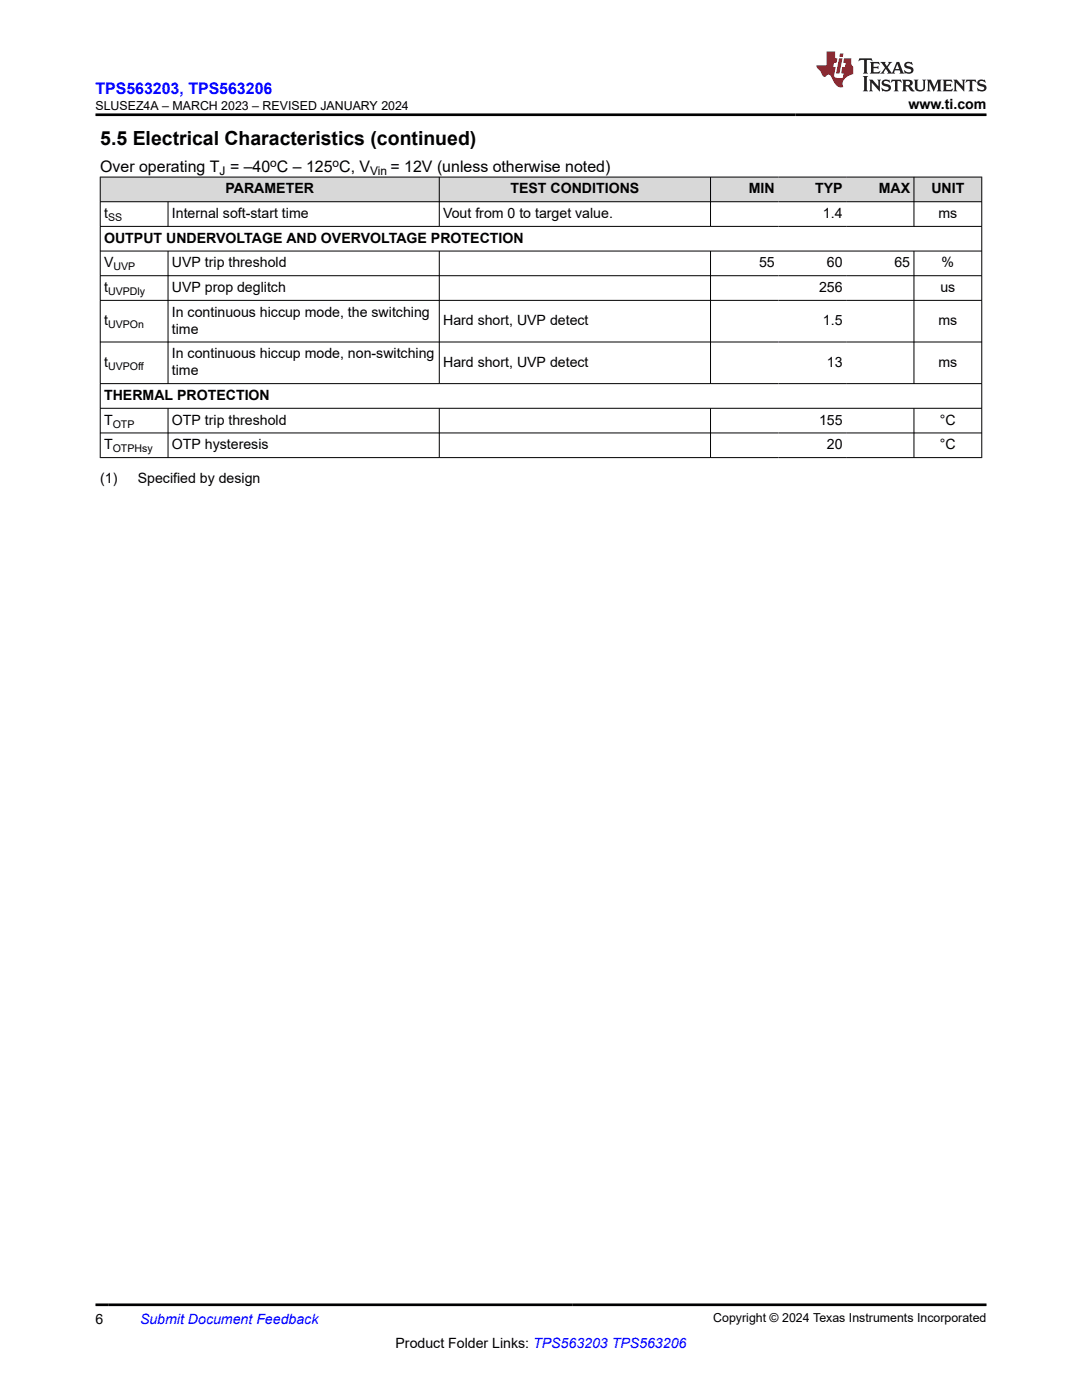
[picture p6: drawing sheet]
<svg xmlns="http://www.w3.org/2000/svg" width="216mm" height="279mm" viewBox="0 0 216 279" stroke-linecap="round" stroke-linejoin="round" font-family="sans-serif">
<defs><g id="words">
<text font-size="3.9" x="20" y="28.8">5.5 Electrical Characteristics (continued)</text>
<text font-size="3.2" fill="#00f" x="19.1" y="18.7">TPS563203, TPS563206</text>
<g font-size="3.2">
<text x="20" y="34.3">Over operating T = –40 C – 125 C, V</text>
<text x="77.9" y="34.3">= 12V (unless otherwise noted)</text>
</g>
<g font-size="2.8">
<text x="181.3" y="21.8">www.ti.com</text>
<text x="45" y="38.6">PARAMETER</text>
<text x="101.9" y="38.6">TEST CONDITIONS</text>
<text x="149.4" y="38.6">MIN</text>
<text x="162.6" y="38.6">TYP</text>
<text x="175.3" y="38.6">MAX</text>
<text x="185.8" y="38.6">UNIT</text>
<text x="20.8" y="43.5">t</text>
<text x="34.3" y="43.5">Internal soft-start time</text>
<text x="88.4" y="43.5">Vout from 0 to target value.</text>
<text x="164.2" y="43.5">1.4</text>
<text x="187.3" y="43.5">ms</text>
<text x="20.8" y="48.5">OUTPUT UNDERVOLTAGE AND OVERVOLTAGE PROTECTION</text>
<text x="20.8" y="53.4">V</text>
<text x="34.3" y="53.4">UVP trip threshold</text>
<text x="151.5" y="53.4">55</text>
<text x="165" y="53.4">60</text>
<text x="178.5" y="53.4">65</text>
<text x="187.9" y="53.4">%</text>
<text x="20.8" y="58.3">t</text>
<text x="34.3" y="58.3">UVP prop deglitch</text>
<text x="163.4" y="58.3">256</text>
<text x="187.6" y="58.3">us</text>
<text x="20.8" y="64.9">t</text>
<text x="34.3" y="63.2">In continuous hiccup mode, the switching</text>
<text x="88.4" y="64.9">Hard short, UVP detect</text>
<text x="164.2" y="64.9">1.5</text>
<text x="187.3" y="64.9">ms</text>
<text x="34.3" y="66.6">time</text>
<text x="34.3" y="71.5">In continuous hiccup mode, non-switching</text>
<text x="20.8" y="73.2">t</text>
<text x="34.3" y="74.9">time</text>
<text x="88.4" y="73.2">Hard short, UVP detect</text>
<text x="165" y="73.2">13</text>
<text x="187.3" y="73.2">ms</text>
<text x="20.8" y="79.8">THERMAL PROTECTION</text>
<text x="20.8" y="84.8">T</text>
<text x="20.8" y="89.7">T</text>
<text x="34.3" y="84.8">OTP trip threshold</text>
<text x="34.3" y="89.7">OTP hysteresis</text>
<text x="163.4" y="84.8">155</text>
<text x="165" y="89.7">20</text>
<text x="187.6" y="84.8">°C</text>
<text x="187.6" y="89.7">°C</text>
<text x="20" y="96.5">(1)</text>
<text x="27.5" y="96.5">Specified by design</text>
<text x="19.1" y="264.2">6</text>
<text x="78.9" y="269">Product Folder Links: TPS563203 TPS563206</text>
</g>
<text font-size="2.8" fill="#00f" x="27.9" y="264.2">Submit Document Feedback</text>
<g font-size="2.5">
<text x="19" y="21.9">SLUSEZ4A – MARCH 2023 – REVISED JANUARY 2024</text>
<text x="142.3" y="263.9">Copyright © 2024 Texas Instruments Incorporated</text>
</g>
<g font-size="2.4">
<text x="43.8" y="34.9">J</text>
<text x="53.9" y="33.2">o</text>
<text x="66.4" y="33.2">o</text>
<text x="73.9" y="34.9">Vin</text>
</g>
<g font-size="2.1">
<text x="21.6" y="44.1">SS</text>
<text x="22.6" y="53.9">UVP</text>
<text x="21.6" y="58.9">UVPDly</text>
<text x="21.6" y="65.5">UVPOn</text>
<text x="21.6" y="73.8">UVPOff</text>
<text x="22.5" y="85.3">OTP</text>
<text x="22.5" y="90.2">OTPHsy</text>
</g>
</g></defs>
<g fill="#d8d8d8">
<path d="M20 35.3h175.9v5h-175.9z" fill-rule="evenodd"/>
<path d="M20.1 35.4h67.5v4.8h-67.5z" fill-rule="evenodd"/>
<path d="M87.7 35.4h54v4.8h-54z" fill-rule="evenodd"/>
<path d="M141.8 35.4h13.5v4.8h-13.5z" fill-rule="evenodd"/>
<path d="M155.3 35.4h13.5v4.8h-13.5z" fill-rule="evenodd"/>
<path d="M168.8 35.4h13.5v4.8h-13.5z" fill-rule="evenodd"/>
<path d="M182.4 35.4h13.4v4.8h-13.4z" fill-rule="evenodd"/>
</g>
<g fill="none" stroke="#000" stroke-width=".2">
<path d="M19.9 35.3h176.1M20 35.3v56.1M87.7 35.3v9.9M141.8 35.3v9.9M182.4 35.3v9.9M195.9 35.3v56.1M19.9 40.3h176.1M19.9 45.2h176.1M19.9 50.1h176.1M19.9 55h176.1M19.9 59.9h176.1M33.5 40.3v4.9"/>
<path d="M33.5 50.1v26.5M87.7 50.1v26.5M141.8 50.1v26.5M182.4 50.1v26.5M19.9 68.3h176.1M19.9 76.6h176.1M19.9 81.5h176.1M19.9 86.4h176.1M19.9 91.3h176.1M33.5 81.5v9.9M87.7 81.5v9.9M141.8 81.5v9.9"/>
<path d="M182.4 81.5v9.9"/>
</g>
<path d="M171.5 11.6l-.2 .6 .5-.2h.6v.1v2.2l-.2 .4h1l-.2-.4v-2.2v-.1h.5l.6 .2-.2-.6zM173.6 12.4l.2 .3v1.6l-.2 .4h1.9l.1-.6a1.08 1.08 0 0 1-1.3 .2v-.7h.6l.4 .2v-.7l-.4 .2h-.6v-.5l.2-.2a1 1 0 0 1 1 .3l-.1-.5zM175.7 12.4l.9 1.1-1 1.2h.9l-.2-.2 .5-.8 .4 .8-.2 .2h1.6l-.2-.2 .2-.5h.9l.1 .5-.1 .2h.9l-.2-.4-.8-1.9h-.5l-.9 2.1-.9-1.1 .9-1h-.8l.2 .2-.4 .6-.4-.6 .2-.2zM179 12.8l.4 1h-.7zM180.7 12.5a.65 .65 0 0 0-.2 .7 .65 .65 0 0 0 .6 .5l.6 .1 .1 .3a.79 .79 0 0 1-.7 .4 .79 .79 0 0 1-.7-.5l.1 .7 .2-.1a.93 .93 0 0 0 1.1 0 .93 .93 0 0 0 .4-.9 1.46 1.46 0 0 0-1.2-.6l-.1-.3a1.09 1.09 0 0 1 1.2 .2l-.2-.6-.1 .1-.5-.2zM172.2 15.2l.2 .4v2.2l-.2 .4h1l-.2-.4v-2.2l.2-.4zM173.4 15.9l.2 .4v1.5l-.2 .4h.8l-.3-.4 .1-1.3 1.6 1.8v-2l.2-.4h-.7l.1 .2 .1 1.1-1.2-1.3zM176.2 16a.65 .65 0 0 0-.2 .8 .65 .65 0 0 0 .6 .4l.6 .2 .1 .2a.79 .79 0 0 1-.7 .4 .79 .79 0 0 1-.7-.5l.1 .7 .2-.1a.93 .93 0 0 0 1.1 .1 .93 .93 0 0 0 .4-1 1.46 1.46 0 0 0-1.2-.5l-.1-.4a1.09 1.09 0 0 1 1.2 .2l-.1-.6-.2 .1-.5-.1zM177.9 15.9l-.1 .6a.63 .63 0 0 1 .8-.3v1.6l-.3 .4h1l-.2-.4v-1.6a.66 .66 0 0 1 .8 .3l-.1-.6zM180 15.9l.2 .4v1.5l-.2 .4h1l-.2-.2-.1-.7h.5l.1 .2a.79 .79 0 0 0 1.2 .6l-1-.9a.61 .61 0 0 0 .6-.6 .61 .61 0 0 0-.5-.7zM180.8 16.2h.1a.47 .47 0 0 1 .5 .1 .47 .47 0 0 1 .1 .5l-.1 .1-.7 .1zM182.3 15.9l.2 .2a2.27 2.27 0 0 0 .4 2 1.04 1.04 0 0 0 1.7-.7v-1.3l.2-.2h-.8l.2 .4v1.1a.6 .6 0 0 1-.6 .6 .6 .6 0 0 1-.6-.6v-1.1l.3-.4zM184.9 15.9l.2 .4v1.5l-.2 .4h.8l-.3-.4v-1.4l.9 1.9 .9-1.9v1.4l-.3 .4h1l-.2-.4v-1.5l.2-.4h-.8l-.7 1.5-.6-1.5zM188.1 15.9l.2 .4v1.5l-.2 .4h1.9l.1-.6a1.09 1.09 0 0 1-1.3 .2v-.7h.6l.4 .2v-.6l-.4 .2h-.6v-.6l.2-.1a1.01 1.01 0 0 1 1 .3l-.1-.6zM190.2 15.9l.3 .4v1.5l-.3 .4h.8l-.2-.4v-1.3l1.6 1.8v-2l.2-.4h-.7l.2 .2v1.1l-1.2-1.3zM192.8 15.9l-.1 .6a.63 .63 0 0 1 .8-.3v1.6l-.3 .4h1l-.2-.4v-1.6a.66 .66 0 0 1 .8 .3l-.1-.6zM195.2 16a.65 .65 0 0 0-.2 .8 .65 .65 0 0 0 .6 .4l.6 .2 .2 .2a.79 .79 0 0 1-.7 .4 .79 .79 0 0 1-.7-.5l.1 .7 .2-.1a.93 .93 0 0 0 1 .1 .93 .93 0 0 0 .5-1 1.46 1.46 0 0 0-1.3-.5v-.4a1.09 1.09 0 0 1 1.2 .2l-.2-.6-.2 .1-.5-.1z" fill="#231f20"/>
<path d="M164.9 10.3v2.7h-2l.1 .4 .8 1a.95 .95 0 0 0 1 .9 .59 .59 0 0 1 .5-.4 .59 .59 0 0 1 .5 .3l.4 .8a1.59 1.59 0 0 0 2.1 1.4 1.61 1.61 0 0 1 1-2.3l1-.3-.1-1.5a1.59 1.59 0 0 1-.3-1.7h-1.5l-.2 .9h.6l-.2 .9h-.5l-.2 .9v.3l.4 .1-.1 .9h-.7a.73 .73 0 0 1-1-.7l.3-1.5h-.5l.1-.9h.5l.2-.9h-.5v-1.3zM167.4 11.6l-.6 3.1h.7l.6-3.1zM167.6 10.7l-.1 .6h.7l.1-.6z" fill="#ed1c24"/>
<path d="M19.1 22.9h177.8M19.1 260.4h177.8" fill="none" stroke="#000" stroke-width=".53"/>
<use href="#words"/>
</svg>
